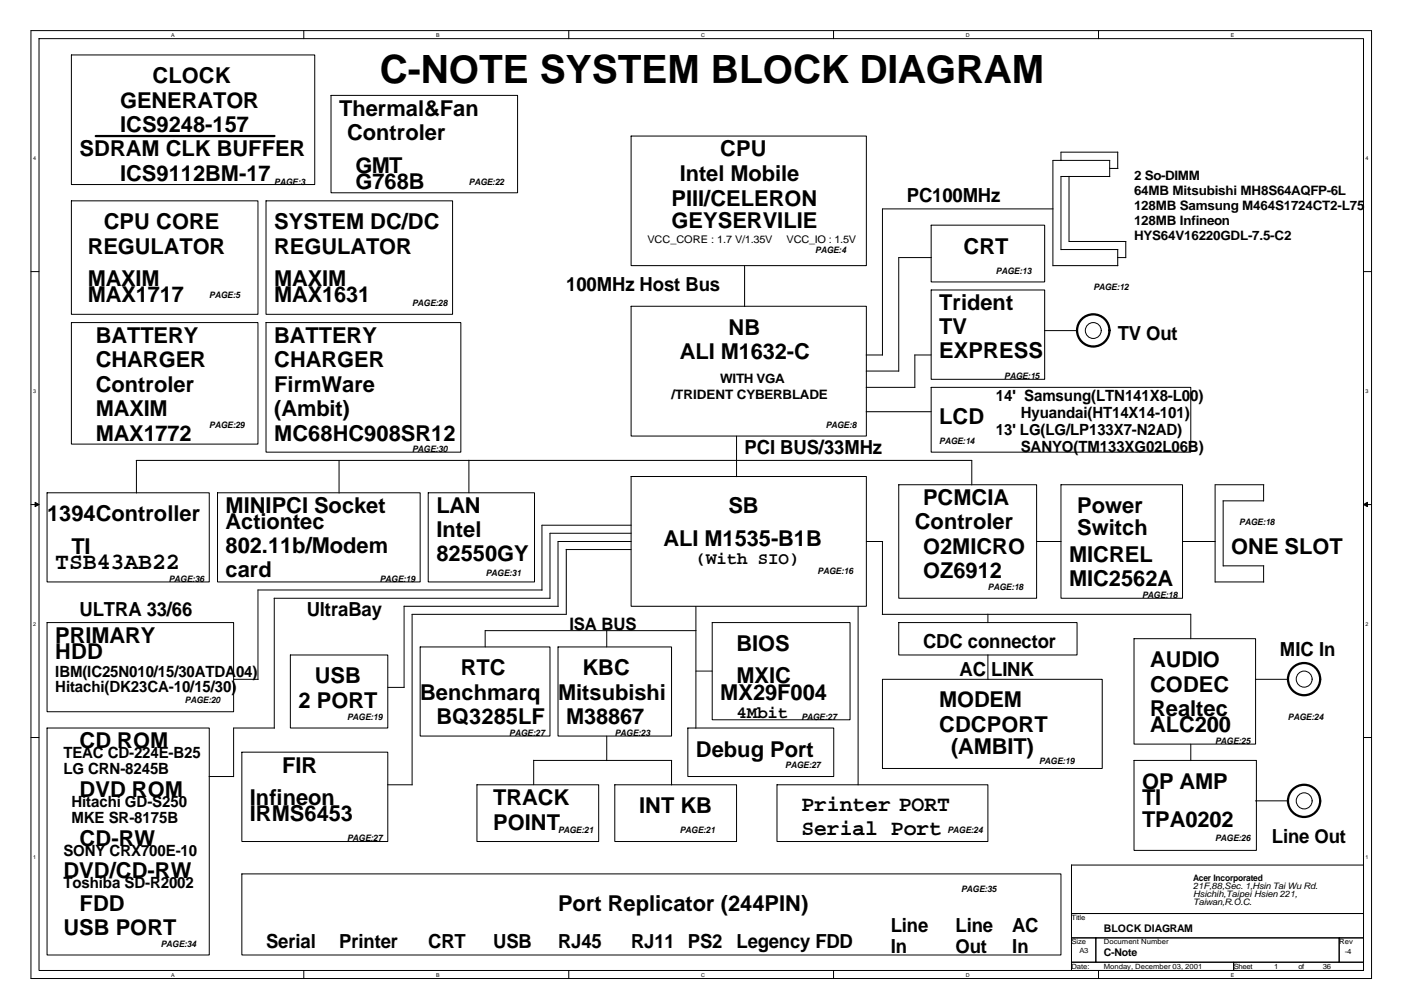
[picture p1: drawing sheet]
<svg xmlns="http://www.w3.org/2000/svg" width="287mm" height="207mm" viewBox="0 0 287 207" stroke-linecap="round" stroke-linejoin="round" font-family="sans-serif">
<defs><g id="words">
<text font-size="8" x="77.9" y="17">C-NOTE SYSTEM BLOCK DIAGRAM</text>
<text font-size="4.8" x="11.3" y="116.8">TSB43AB22</text>
<g font-size="4.5">
<text x="31.3" y="17.1">CLOCK</text>
<text x="24.6" y="22.1">GENERATOR</text>
<text x="69.6" y="23.8">Thermal&amp;Fan</text>
<text x="24.6" y="27.1">ICS9248-157</text>
<text x="71.2" y="28.8">Controler</text>
<text x="16.3" y="32.1">SDRAM CLK BUFFER</text>
<text x="72.9" y="35.4">GMT</text>
<text x="147.7" y="32.1">CPU</text>
<text x="24.6" y="37.1">ICS9112BM-17</text>
<text x="72.9" y="38.7">G768B</text>
<text x="139.4" y="37.1">Intel Mobile</text>
<text x="21.3" y="47">CPU CORE</text>
<text x="56.3" y="47">SYSTEM DC/DC</text>
<text x="137.8" y="46.9">GEYSERVILIE</text>
<text x="137.8" y="42.2">PIII/CELERON</text>
<text x="18" y="52">REGULATOR</text>
<text x="56.3" y="52">REGULATOR</text>
<text x="197.7" y="52">CRT</text>
<text x="18" y="58.7">MAXIM</text>
<text x="56.3" y="58.7">MAXIM</text>
<text x="18" y="62">MAX1717</text>
<text x="56.3" y="62">MAX1631</text>
<text x="192.7" y="63.7">Trident</text>
<text x="19.6" y="70.4">BATTERY</text>
<text x="56.3" y="70.4">BATTERY</text>
<text x="149.4" y="68.7">NB</text>
<text x="192.7" y="68.6">TV</text>
<text x="19.6" y="75.3">CHARGER</text>
<text x="56.3" y="75.3">CHARGER</text>
<text x="139.4" y="73.7">ALI M1632-C</text>
<text x="192.7" y="73.5">EXPRESS</text>
<text x="19.6" y="80.4">Controler</text>
<text x="56.3" y="80.4">FirmWare</text>
<text x="19.6" y="85.4">MAXIM</text>
<text x="56.3" y="85.4">(Ambit)</text>
<text x="192.7" y="87">LCD</text>
<text x="19.6" y="90.4">MAX1772</text>
<text x="56.3" y="90.4">MC68HC908SR12</text>
<text x="9.7" y="106.9">1394Controller</text>
<text x="46.3" y="105.3">MINIPCI Socket</text>
<text x="89.5" y="105.3">LAN</text>
<text x="149.4" y="105.3">SB</text>
<text x="189.4" y="103.6">PCMCIA</text>
<text x="220.9" y="105.3">Power</text>
<text x="14.6" y="113.6">TI</text>
<text x="46.3" y="108.6">Actiontec</text>
<text x="46.3" y="113.5">802.11b/Modem</text>
<text x="89.5" y="110.2">Intel</text>
<text x="136.1" y="111.9">ALI M1535-B1B</text>
<text x="187.7" y="108.6">Controler</text>
<text x="189.4" y="113.6">O2MICRO</text>
<text x="220.9" y="109.7">Switch</text>
<text x="252.6" y="113.6">ONE SLOT</text>
<text x="46.3" y="118.4">card</text>
<text x="89.5" y="115.1">82550GY</text>
<text x="189.4" y="118.6">OZ6912</text>
<text x="219.3" y="115.3">MICREL</text>
<text x="219.3" y="120.3">MIC2562A</text>
<text x="11.3" y="131.9">PRIMARY</text>
<text x="11.3" y="135.2">HDD</text>
<text x="151.1" y="133.6">BIOS</text>
<text x="235.9" y="136.9">AUDIO</text>
<text x="64.6" y="140.2">USB</text>
<text x="86.2" y="143.6">Benchmarq</text>
<text x="94.5" y="138.6">RTC</text>
<text x="114.5" y="143.6">Mitsubishi</text>
<text x="119.5" y="138.6">KBC</text>
<text x="147.7" y="143.6">MX29F004</text>
<text x="151.1" y="140.2">MXIC</text>
<text x="235.9" y="141.9">CODEC</text>
<text x="61.3" y="145.2">2 PORT</text>
<text x="89.5" y="148.6">BQ3285LF</text>
<text x="116.2" y="148.6">M38867</text>
<text x="192.7" y="145">MODEM</text>
<text x="235.9" y="146.9">Realtec</text>
<text x="16.3" y="153.6">CD ROM</text>
<text x="142.7" y="155.2">Debug Port</text>
<text x="192.7" y="150.2">CDCPORT</text>
<text x="195.1" y="154.7">(AMBIT)</text>
<text x="235.9" y="150.2">ALC200</text>
<text x="57.9" y="158.5">FIR</text>
<text x="234.3" y="161.9">OP AMP</text>
<text x="16.3" y="163.5">DVD ROM</text>
<text x="51.3" y="165.2">Infineon</text>
<text x="101.2" y="165.2">TRACK</text>
<text x="131.1" y="166.8">INT KB</text>
<text x="164.4" y="166.4">Printer PORT</text>
<text x="234.3" y="165.2">TI</text>
<text x="16.3" y="173.5">CD-RW</text>
<text x="51.3" y="168.5">IRMS6453</text>
<text x="101.2" y="170.2">POINT</text>
<text x="164.4" y="171.4">Serial Port</text>
<text x="234.3" y="169.6">TPA0202</text>
<text x="13" y="180.1">DVD/CD-RW</text>
<text x="13" y="191.8">USB PORT</text>
<text x="16.3" y="186.8">FDD</text>
<text x="114.5" y="186.8">Port Replicator (244PIN)</text>
</g>
<g font-size="4">
<text x="186" y="41.5">PC100MHz</text>
<text x="116.2" y="59.8">100MHz Host Bus</text>
<text x="229.3" y="69.8">TV Out</text>
<text x="152.7" y="93.1">PCI BUS/33MHz</text>
<text x="16.3" y="126.3">ULTRA 33/66</text>
<text x="62.9" y="126.3">UltraBay</text>
<text x="189.4" y="133">CDC connector</text>
<text x="262.6" y="134.6">MIC In</text>
<text x="196.8" y="138.7">AC LINK</text>
<text x="260.9" y="172.9">Line Out</text>
<text x="182.7" y="191.2">Line</text>
<text x="196" y="191.2">Line</text>
<text x="207.7" y="191.2">AC</text>
<text x="54.6" y="194.5">Serial</text>
<text x="69.6" y="194.5">Printer</text>
<text x="87.8" y="194.5">CRT</text>
<text x="101.2" y="194.5">USB</text>
<text x="114.5" y="194.5">RJ45</text>
<text x="129.5" y="194.5">RJ11 PS2</text>
<text x="151.1" y="194.5">Legency FDD</text>
<text x="182.7" y="195.4">In</text>
<text x="196" y="195.4">Out</text>
<text x="207.7" y="195.4">In</text>
</g>
<g font-size="3.5">
<text x="142.7" y="115.7">(With SIO)</text>
<text x="116.8" y="129.2">ISA BUS</text>
<text x="151.1" y="147.3">4Mbit</text>
</g>
<g font-size="3.2">
<text x="204.3" y="82.4">14' Samsung(LTN141X8-L00)</text>
<text x="204.3" y="89.3">13' LG(LG/LP133X7-N2AD)</text>
<text x="209.4" y="85.8">Hyuandai(HT14X14-101)</text>
<text x="209.4" y="92.8">SANYO(TM133XG02L06B)</text>
<text x="11.3" y="138.9">IBM(IC25N010/15/30ATDA04)</text>
<text x="11.3" y="142">Hitachi(DK23CA-10/15/30)</text>
<text x="13" y="155.5">TEAC CD-224E-B25</text>
<text x="13" y="158.9">LG CRN-8245B</text>
<text x="14.6" y="165.5">Hitachi GD-S250</text>
<text x="14.6" y="168.9">MKE SR-8175B</text>
<text x="13" y="175.5">SONY CRX700E-10</text>
<text x="13" y="182.2">Toshiba SD-R2002</text>
</g>
<g font-size="2.7">
<text x="232.6" y="37">2 So-DIMM</text>
<text x="232.6" y="40">64MB Mitsubishi MH8S64AQFP-6L</text>
<text x="232.6" y="43.1">128MB Samsung M464S1724CT2-L75</text>
<text x="232.6" y="46.1">128MB Infineon</text>
<text x="232.6" y="49.2">HYS64V16220GDL-7.5-C2</text>
<text x="137.8" y="81.9">/TRIDENT CYBERBLADE</text>
<text x="147.7" y="78.5">WITH VGA</text>
</g>
<g font-size="2.2">
<text x="132.8" y="49.8">VCC_CORE : 1.7 V/1.35V</text>
<text x="161.4" y="49.8">VCC_IO : 1.5V</text>
<text x="226.4" y="191.1">BLOCK DIAGRAM</text>
<text x="226.4" y="196.1">C-Note</text>
</g>
<g font-size="1.8">
<text x="56.3" y="37.9">PAGE:3</text>
<text x="96.2" y="37.9">PAGE:22</text>
<text x="167.2" y="52">PAGE:4</text>
<text x="204.3" y="56.1">PAGE:13</text>
<text x="224.3" y="59.5">PAGE:12</text>
<text x="42.9" y="61.1">PAGE:5</text>
<text x="84.5" y="62.8">PAGE:28</text>
<text x="206" y="77.8">PAGE:15</text>
<text x="42.9" y="87.8">PAGE:29</text>
<text x="169.4" y="87.8">PAGE:8</text>
<text x="84.5" y="92.8">PAGE:30</text>
<text x="192.7" y="91.1">PAGE:14</text>
<text x="254.2" y="107.8">PAGE:18</text>
<text x="34.6" y="119.4">PAGE:36</text>
<text x="77.9" y="119.4">PAGE:19</text>
<text x="99.7" y="118.2">PAGE:31</text>
<text x="167.7" y="117.7">PAGE:16</text>
<text x="202.6" y="121">PAGE:18</text>
<text x="234.3" y="122.7">PAGE:18</text>
<text x="37.9" y="144.3">PAGE:20</text>
<text x="71.2" y="147.7">PAGE:19</text>
<text x="164.4" y="147.7">PAGE:27</text>
<text x="264.2" y="147.7">PAGE:24</text>
<text x="104.5" y="151">PAGE:27</text>
<text x="126.1" y="151">PAGE:23</text>
<text x="249.3" y="152.7">PAGE:25</text>
<text x="161.1" y="157.7">PAGE:27</text>
<text x="213.1" y="156.8">PAGE:19</text>
<text x="71.2" y="172.6">PAGE:27</text>
<text x="114.5" y="171">PAGE:21</text>
<text x="139.4" y="171">PAGE:21</text>
<text x="194.4" y="171">PAGE:24</text>
<text x="249.3" y="172.6">PAGE:26</text>
<text x="197.1" y="182.9">PAGE:35</text>
<text x="244.7" y="180.8">Acer Incorporated</text>
<text x="244.7" y="182.4">21F,88,Sec. 1,Hsin Tai Wu Rd.</text>
<text x="244.7" y="184.1">Hsichih,Taipei Hsien 221,</text>
<text x="244.7" y="185.8">Taiwan,R.O.C.</text>
<text x="33" y="194.2">PAGE:34</text>
</g>
<g font-size="1.5">
<text x="219.8" y="188.8">Title</text>
<text x="219.8" y="193.8">Size</text>
<text x="221.4" y="195.5">A3</text>
<text x="226.4" y="193.8">Document Number</text>
<text x="274.7" y="193.8">Rev</text>
<text x="275.8" y="195.6">-4</text>
<text x="219.8" y="198.8">Date:</text>
<text x="226.4" y="198.8">Monday, December 03, 2001</text>
<text x="253.1" y="198.8">Sheet</text>
<text x="261.4" y="198.8">1</text>
<text x="266.4" y="198.8">of</text>
<text x="271.4" y="198.8">36</text>
</g>
<g font-size="1.1">
<text x="35.1" y="7.5">A</text>
<text x="89.5" y="7.5">B</text>
<text x="143.8" y="7.5">C</text>
<text x="198.1" y="7.5">D</text>
<text x="252.5" y="7.5">E</text>
<text x="6.8" y="32.9">4</text>
<text x="280.1" y="32.9">4</text>
<text x="6.8" y="80.7">3</text>
<text x="280.1" y="80.7">3</text>
<text x="6.8" y="128.5">2</text>
<text x="280.1" y="128.5">2</text>
<text x="6.8" y="176.2">1</text>
<text x="280.1" y="176.2">1</text>
<text x="35.1" y="200.4">A</text>
<text x="89.5" y="200.4">B</text>
<text x="143.8" y="200.4">C</text>
<text x="198.1" y="200.4">D</text>
<text x="252.5" y="200.4">E</text>
</g>
</g></defs>
<g fill="none" stroke="#000" stroke-width=".21">
<path d="M6.3 6.3h275v194.5h-275zM8 7.9h271.7v191.2h-271.7zM14.6 11.3h50v26.6h-50zM62.3 6.3v1.6M67.9 19.6h38.3v20h-38.3zM116.7 6.3v1.6M171 6.3v1.6M225.3 6.3v1.6M129.5 27.9h48.2v26.6h-48.2zM219.3 36.2v13.3h11.7M227.6 32.9v3.4M227.6 34.6h1.7"/>
<path d="M227.7 32.9h-11.7v21.6M227.7 36.2h-10.1v15M229.3 31.2v3.4M229.3 31.2h-11.7v1.7M6.3 55.7h1.7M14.6 41.2h38.3v23.3h-38.3zM54.6 41.2h38.2v23.3h-38.2zM152.7 54.5v8.4M191 46.2h23.3v11.6h-23.3zM191 59.5h23.3v18.3h-23.3zM191.1 52.8h-6.7v23.4l-6.7-.1M216 54.5h13.3"/>
<path d="M216 42.9h-35v30M217.6 51.2h11.7M229.2 52.8h1.7M229.3 51.2v3.3M230.9 49.5v3.4M279.7 55.7h1.6M14.6 66.2h38.3v24.9h-38.3zM54.6 66.2h39.9v26.6h-39.9zM129.5 62.8h48.2v26.7h-48.2zM177.7 72.8h3.3M177.7 79.5h10M191 79.5h53.3v13.3h-53.3z"/>
<path d="M191 72.8h-3.4l.1 6.7M214.2 67.8h6.7M27.9 94.5h171.4v5M28 94.5v6.6M69.6 94.5v6.6M96.2 94.4v6.7M129.5 97.8h48.2v26.6h-48.2zM151.1 89.5v8.3M177.7 84.5h13.3M184.4 99.5h28.2v23.2h-28.2zM217.6 99.5h25v23.2h-25zM259.2 99.5v3.3"/>
<path d="M259.2 99.5h-9.9v19.9M6.3 103.5h1.7M9.7 101.1h33.2v18.3h-33.2zM44.6 101.1h41.6v18.3h-41.6zM87.8 101.1h21.8v18.3h-21.8zM116.1 112.7h13.4M116.2 112.7v13.3h-31.7M129.5 111.1h-15v13.3M129.5 107.8h-18.3v13.3M129.5 109.4h-16.7v13.4M177.7 111.1h3.4M181 111.1v15"/>
<path d="M212.6 111.1h5.1M242.6 111.1h6.7M249.3 119.4h9.9M250.9 102.8h8.3M250.9 102.8v13.3M250.9 116.1h8.3M259.2 116.1v3.3M279.7 103.5h1.6M9.7 127.7h38.2v18.3h-38.2zM47.9 139.4h5.1M56.2 122.7h56.6M56.3 122.7v26.7"/>
<path d="M59.6 134.4h19.9v15h-19.9zM82.9 124.3v16.7M82.9 124.4h31.6M84.5 126v35.1l-5-.1M86.2 132.7h26.6v18.3h-26.6zM99.5 129.4h43.3M99.5 129.3v3.4M111.2 121h-58.3v18.4M114.5 132.7h23.3v18.3h-23.3zM124.5 129.3v3.4M142.7 124.4v25M142.7 137.7h3.4"/>
<path d="M146.1 127.7h28.3v20h-28.3zM176 124.4v36.7M181 126h63.3M181 139.4h45.1v18.3h-45.1zM184.4 127.7h36.5v6.7h-36.5zM202.6 126v1.7M202.6 134.3v5.1M232.6 131h25v21.7h-25zM244.3 126v5M257.5 139.4h6.7M6.3 151.3h1.7M9.7 149.4h33.2v46.5h-33.2z"/>
<path d="M49.6 154.3h29.9v18.3h-29.9zM56.3 149.4h-8.4v10l-5-.1M79.5 141h3.4M109.5 156v5M109.5 156h28.3M124.5 151v5.1M137.8 156v5.1M141.1 149.4h29.9v9.9h-29.9zM232.6 156h25.1v18.5h-25.1zM244.3 152.7v3.4M279.7 151.3h1.6M49.6 179.3h168v16.6h-168z"/>
<path d="M97.8 161h25v11.6h-25zM126.1 161h25v11.6h-25zM159.4 161h43.2v11.6h-43.2zM219.8 177.5h59.9v9.9h-59.9zM257.5 164.3h6.7M62.3 199.1v1.7M116.7 199.1v1.7M171 199.1v1.7M219.8 187.4h59.9v5h-59.9zM219.8 192.4h5v5h-5zM219.8 197.4h33.3v1.7h-33.3zM224.8 192.4h49.9v5h-49.9z"/>
<path d="M225.3 199.1v1.7M253.1 197.4h26.6v1.7h-26.6zM274.7 192.4h5v5h-5z"/>
<circle cx="224.3" cy="67.8" r="1.63"/>
<circle cx="267.5" cy="139.3" r="1.64"/>
<circle cx="267.5" cy="164.3" r="1.64"/>
</g>
<g fill="#000" stroke="#000" stroke-width=".21">
<path d="M7.2 103.1l.8 .4-.8 .4z" fill-rule="evenodd"/>
<path d="M279.7 103.5l.8-.4v.8z" fill-rule="evenodd"/>
</g>
<g fill="none" stroke="#000" stroke-width=".47">
<path d="M19.6 27.9h36.7"/>
<circle cx="224.3" cy="67.8" r="3.3"/>
<circle cx="267.5" cy="139.3" r="3.3"/>
<circle cx="267.5" cy="164.3" r="3.3"/>
</g>
<use href="#words"/>
</svg>
